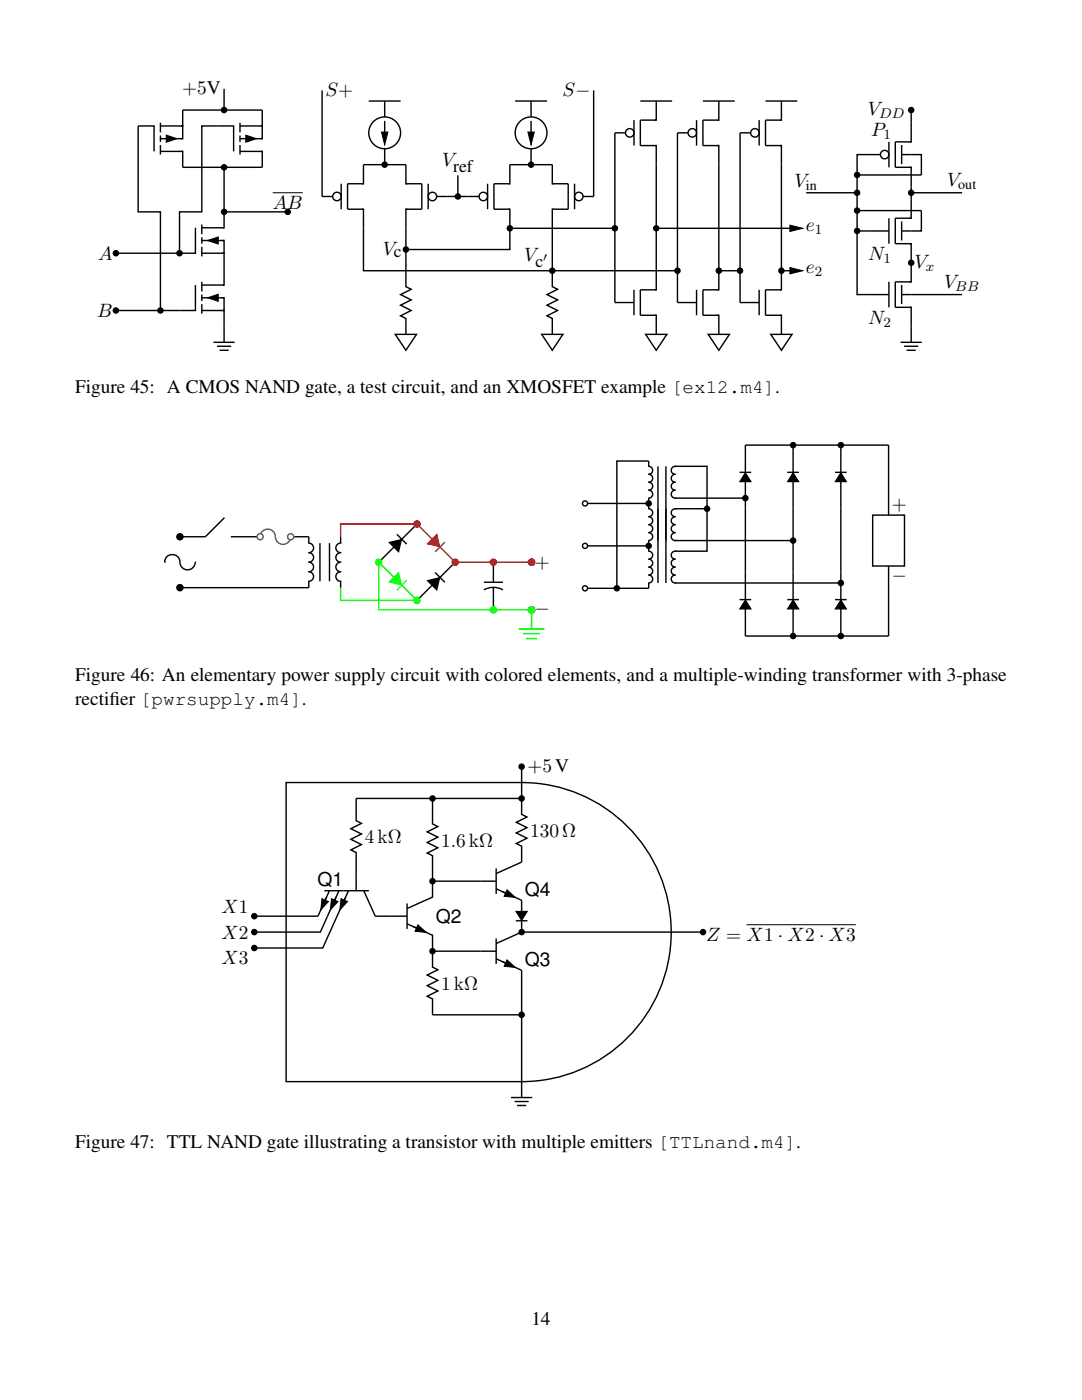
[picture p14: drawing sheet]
<svg xmlns="http://www.w3.org/2000/svg" width="216mm" height="279mm" viewBox="0 0 216 279" stroke-linecap="round" stroke-linejoin="round" font-family="sans-serif">
<defs><g id="words">
<g font-size="3.8">
<text x="36.4" y="18.9">+5V</text>
<text x="64.9" y="19.2">S+</text>
<text x="112.2" y="19.2">S−</text>
<text x="173.2" y="23">V</text>
<text x="173.9" y="27.1">P</text>
<text x="88.2" y="33.2">V</text>
<text x="54.4" y="41.6">AB</text>
<text x="158.6" y="37.2">V</text>
<text x="189" y="37.2">V</text>
<text x="160.8" y="46.1">e</text>
<text x="19.6" y="51.9">A</text>
<text x="76.4" y="50.8">Vc</text>
<text x="104.6" y="52">V</text>
<text x="173.2" y="51.9">N</text>
<text x="182.5" y="53.5">V</text>
<text x="160.8" y="54.6">e</text>
<text x="188.4" y="57.5">V</text>
<text x="19.4" y="63.3">B</text>
<text x="173.2" y="64.6">N</text>
<text x="15" y="78.3">Figure 45: A CMOS NAND gate, a test circuit, and an XMOSFET example [ex12.m4].</text>
<text x="178" y="101.8">+</text>
<text x="106.7" y="113.3">+</text>
<text x="178" y="115.9">−</text>
<text x="106.7" y="122.6">−</text>
<text x="15" y="135.9">Figure 46: An elementary power supply circuit with colored elements, and a multiple-winding transformer with 3-phase</text>
<text x="15" y="140.7">rectif</text>
<text x="21.8" y="140.7">ier [pwrsupply.m4].</text>
<text x="105.2" y="154.1">+5V</text>
<text x="105.8" y="167">130Ω</text>
<text x="72.8" y="168.3">4kΩ</text>
<text x="88" y="168.9">1.6kΩ</text>
<text x="63.4" y="176.9">Q1</text>
<text x="104.7" y="178.8">Q4</text>
<text x="44.2" y="182.2">X1</text>
<text x="87" y="184.2">Q2</text>
<text x="44.2" y="187.3">X2</text>
<text x="140.9" y="187.7">Z = X1 · X2 · X3</text>
<text x="44.2" y="192.5">X3</text>
<text x="88" y="197.5">1kΩ</text>
<text x="104.7" y="192.8">Q3</text>
<text x="15" y="229.1">Figure 47: TTL NAND gate illustrating a transistor with multiple emitters [TTLnand.m4].</text>
<text x="106" y="264.4">14</text>
</g>
<g font-size="3.5">
<text x="90.4" y="34.3">ref</text>
<text x="106.8" y="53.3">c</text>
</g>
<g font-size="2.8">
<text x="175.4" y="23.6">DD</text>
<text x="176.3" y="27.7">1</text>
<text x="160.8" y="37.8">in</text>
<text x="191.2" y="37.8">out</text>
<text x="162.6" y="46.7">1</text>
<text x="176.3" y="52.5">1</text>
<text x="162.6" y="55.1">2</text>
<text x="184.7" y="54">x</text>
<text x="190.6" y="58.1">BB</text>
<text x="176.3" y="65.2">2</text>
</g>
<text font-size="2.5" x="108.4" y="52.1">′</text>
</g></defs>
<g fill="none" stroke="#000" stroke-width=".28">
<path d="M44.7 17.7v4.3M64.3 18v21.2h2.1M118.5 18v21.2h-2.2M30.7 30.2v-5.1h-3.1v17.2h4.4v19.7M32 27.7h4.5M32 30.2h4.5M32 25.1h4.5M32 24.5v1.9M32 27v1.3M32 28.9v2M36.2 27.7h.3v-2.6h-.3h.3v-3.1h15.8v3.1h-.2h.2v2.6h-.2M36.2 30.2h.3v3.2h15.8v-3.2h-.2"/>
<path d="M44.7 33.4v8.9M46.6 30.2v-5.1h-6.3v17.2h-4.5v8.2M47.9 27.7h4.4M47.9 30.2h4.4M47.9 24.5v1.9M47.9 27v1.3M47.9 28.9v2M47.9 25.1h4.4M68.1 36.7v5.1M72.2 36.7h.3v-3.8h8.5v3.8h.3M72.5 36.7h-3.2v5.1h3.2M73.6 20.2h6.3"/>
<path d="M76.8 20.2v3.1M76.8 24.1v4.2M76.8 29.7v3.2M81 36.7h3.2v5.1h-3.2M85.4 36.7v5.1M87.1 39.2h8.5M91.4 35v4.2M97.3 36.7v5.1M101.5 36.7h.2v-3.8h8.5v3.8h.3M101.7 36.7h-3.1v5.1h3.1M102.8 20.2h6.3M106 20.2v3.1"/>
<path d="M106 24.1v4.2M106 29.7v3.2M110.2 36.7h3.2v5.1h-3.2M114.6 36.7v5.1M124.8 26.5h-2.1v33.9h3.8M126.5 24v5.1M127.8 20.2h6.3M130.7 29.1h.2v28.7h-.2M130.9 20.2v3.8h-.2M130.9 24h-3.1v5.1h3.1M137.3 26.5h-2.1v33.9h3.8M139 24v5.1"/>
<path d="M140.3 20.2h6.3M143.2 29.1h.2v24.9M143.4 20.2v3.8h-.2M143.4 24h-3.1v5.1h3.1M149.8 26.5h-2.1v33.9h3.8M151.5 24v5.1M152.7 20.2h6.4M155.6 29.1h.3v24.9M155.9 20.2v3.8h-.3M155.9 24h-3.2v5.1h3.2M160.9 38.5h10.1M175.7 30.9h-4.7v27.9h6.4"/>
<path d="M177.4 28.3v5.1M179.9 30.9h3.9v4h-12.8M179.9 28.9v3.9M181.5 33.4h.3v10.2h-.3M181.8 22v6.3h-.3M181.8 28.3h-3.2v5.1h3.2M181.8 38.5h10.2M23.1 50.5h12.7M39 56.9v5.1h-15.9M39 45.5v5h-3.2M40.3 59.4h4.4M40.3 56.9h4.4"/>
<path d="M40.3 44.8v1.9M40.3 47.4v1.2M40.3 49.3v1.9M40.3 56.3v1.9M40.3 58.8v1.3M40.3 48h4.4M40.3 45.5h4.4M40.3 50.5h4.4M44.4 59.4h.3v2.6h-.3h.3v6.3M44.4 48h.3v2.5h-.3h.3v6.4h-.3M44.7 42.3v3.2h-.3M44.7 42.3h12.7"/>
<path d="M72.2 41.8h.3v12.2h37.7M81.3 41.8h-.3v15.4l1.1 .5-2.2 1.1 2.2 1.1-2.2 1 2.2 1.1-2.2 1 1.1 .6v3.1M101.5 41.8h.2v3.8M101.7 45.6v4.2h-20.7M101.7 45.6h21M110.2 54v3.2l1.1 .5-2.2 1.1 2.2 1.1-2.2 1 2.2 1.1-2.2 1 1.1 .6v3.1M110.2 54h25M110.5 41.8h-.3v12.2M126.5 57.8v5.1M130.9 57.8h-3.1v5.1h3.1M130.9 45.6h28.7M139 57.8v5.1"/>
<path d="M143.4 54v3.8h-.2M143.4 57.8h-3.1v5.1h3.1M143.4 54h4.3M151.5 57.8v5.1M155.9 54v3.8h-.3M155.9 57.8h-3.2v5.1h3.2M155.9 54h3.7M171 42h12.8v4.1h-3.9M171 46.1h6.4M177.4 43.6v5M177.4 56.3v5M179.9 44.2v3.8"/>
<path d="M179.9 56.9v3.8M179.9 58.8h12.1M181.5 48.6h.3v7.7h-.3M181.8 43.6h-3.2v5h3.2M181.8 56.3h-3.2v5h3.2M40.3 60.7v1.9M40.3 62h4.4M42.6 68.3h4.2M43.3 69.1h2.8M43.8 69.9h1.8M78.9 66.7h4.2l-2.1 3.2zM108.1 66.7h4.2l-2.1 3.2z"/>
<path d="M128.8 66.7h4.3l-2.2 3.2zM130.7 62.9h.2v3.8M141.3 66.7h4.3l-2.2 3.2zM143.2 62.9h.2v3.8M153.8 66.7h4.2l-2.1 3.2zM155.6 62.9h.3v3.8M179.7 68.3h4.2M180.4 69.1h2.8M180.9 69.9h1.8M181.5 61.3h.3v7M58.8 107.1h2.8v1.3M61.5 108.4h.1"/>
<path d="M61.5 110.3h.1M61.5 112.2h.1M61.5 114.1h.1M61.5 116h.1M61.6 108.4a.95 .95 0 0 1 1 .9 .95 .95 0 0 1-1 1M61.6 110.3a.95 .95 0 0 1 1 .9 .95 .95 0 0 1-1 1M61.6 112.2a.95 .95 0 0 1 1 1 .95 .95 0 0 1-1 .9M61.6 114.1a.95 .95 0 0 1 1 1 .95 .95 0 0 1-1 .9M61.6 116v1.3M63.8 108.4v7.6M65.7 108.4v7.6M68 114.1a.95 .95 0 0 0-1 1 .95 .95 0 0 0 1 .9"/>
<path d="M68 112.2a.95 .95 0 0 0-1 1 .95 .95 0 0 0 1 .9M68 110.3a.95 .95 0 0 0-1 .9 .95 .95 0 0 0 1 1M68 108.4a.95 .95 0 0 0-1 .9 .95 .95 0 0 0 1 1M68 108.4h.1M68 110.3h.1M68 112.2h.1M68 114.1h.1M68 116h.1M68 107.1v1.3M68 116v1.3"/>
<circle cx="44.7" cy="33.4" r=".51"/>
<circle cx="44.7" cy="22" r=".51"/>
<circle cx="67.2" cy="39.2" r=".85"/>
<circle cx="76.8" cy="26.5" r="3.2"/>
<circle cx="76.8" cy="32.9" r=".51"/>
<circle cx="86.3" cy="39.2" r=".85"/>
<circle cx="91.4" cy="39.2" r=".51"/>
<circle cx="96.4" cy="39.2" r=".85"/>
<circle cx="106" cy="26.5" r="3.2"/>
<circle cx="106" cy="32.9" r=".51"/>
<circle cx="115.5" cy="39.2" r=".85"/>
<circle cx="125.7" cy="26.5" r=".85"/>
<circle cx="138.1" cy="26.5" r=".85"/>
<circle cx="150.6" cy="26.5" r=".85"/>
<circle cx="171" cy="34.9" r=".51"/>
<circle cx="171" cy="38.5" r=".51"/>
<circle cx="176.5" cy="30.9" r=".85"/>
<circle cx="181.8" cy="38.5" r=".51"/>
<circle cx="181.8" cy="22" r=".51"/>
<circle cx="23.1" cy="50.5" r=".51"/>
<circle cx="35.8" cy="50.5" r=".51"/>
<circle cx="44.7" cy="42.3" r=".51"/>
<circle cx="57.4" cy="42.3" r=".51"/>
<circle cx="81" cy="49.8" r=".51"/>
<circle cx="101.7" cy="45.6" r=".51"/>
<circle cx="110.2" cy="54" r=".51"/>
<circle cx="122.7" cy="45.6" r=".51"/>
<circle cx="130.9" cy="45.6" r=".51"/>
<circle cx="135.2" cy="54" r=".51"/>
<circle cx="143.4" cy="54" r=".51"/>
<circle cx="147.7" cy="54" r=".51"/>
<circle cx="155.9" cy="54" r=".51"/>
<circle cx="171" cy="42" r=".51"/>
<circle cx="171" cy="46.1" r=".51"/>
<circle cx="181.8" cy="52.4" r=".51"/>
<circle cx="23.1" cy="62" r=".51"/>
<circle cx="32" cy="62" r=".51"/>
</g>
<g fill="#000">
<path d="M33.2 27l2.1 .7-2.1 .7zM49.1 27l2.1 .7-2.1 .7zM76.1 26.4h1.3l-.6 2.5zM105.3 26.4h1.3l-.6 2.5zM41.4 59.4l2.1-.7v1.4zM41.4 48l2.1-.7v1.4zM157.6 53.4l2.6 .6-2.6 .7zM157.6 44.9l2.6 .7-2.6 .6z"/>
<circle cx="44.7" cy="33.4" r=".51"/>
<circle cx="44.7" cy="22" r=".51"/>
<circle cx="76.8" cy="32.9" r=".51"/>
<circle cx="91.4" cy="39.2" r=".51"/>
<circle cx="106" cy="32.9" r=".51"/>
<circle cx="171" cy="34.9" r=".51"/>
<circle cx="171" cy="38.5" r=".51"/>
<circle cx="181.8" cy="38.5" r=".51"/>
<circle cx="181.8" cy="22" r=".51"/>
<circle cx="23.1" cy="50.5" r=".51"/>
<circle cx="35.8" cy="50.5" r=".51"/>
<circle cx="44.7" cy="42.3" r=".51"/>
<circle cx="57.4" cy="42.3" r=".51"/>
<circle cx="81" cy="49.8" r=".51"/>
<circle cx="101.7" cy="45.6" r=".51"/>
<circle cx="110.2" cy="54" r=".51"/>
<circle cx="122.7" cy="45.6" r=".51"/>
<circle cx="130.9" cy="45.6" r=".51"/>
<circle cx="135.2" cy="54" r=".51"/>
<circle cx="143.4" cy="54" r=".51"/>
<circle cx="147.7" cy="54" r=".51"/>
<circle cx="155.9" cy="54" r=".51"/>
<circle cx="171" cy="42" r=".51"/>
<circle cx="171" cy="46.1" r=".51"/>
<circle cx="181.8" cy="52.4" r=".51"/>
<circle cx="23.1" cy="62" r=".51"/>
<circle cx="32" cy="62" r=".51"/>
</g>
<path d="M33.2 27l2.1 .7-2.1 .7zM49.1 27l2.1 .7-2.1 .7zM54.4 38.5h6M76.1 26.4h1.3l-.6 2.5zM105.3 26.4h1.3l-.6 2.5zM41.4 59.4l2.1-.7v1.4zM41.4 48l2.1-.7v1.4zM157.6 53.4l2.6 .6-2.6 .7zM157.6 44.9l2.6 .7-2.6 .6z" fill="none" stroke="#000" stroke-width=".2"/>
<path d="M55 107.1a1.52 1.52 0 0 0 1.5 1.5 1.52 1.52 0 0 0 1.5-1.5h.8" fill="none" stroke="#00f" stroke-width=".28"/>
<circle cx="58" cy="107.1" r=".61" fill="#fff"/>
<g fill="none" stroke="#00f" stroke-width=".28">
<path d="M51.1 107.1h.8a1.52 1.52 0 0 1 1.5-1.5 1.52 1.52 0 0 1 1.6 1.5"/>
<circle cx="58" cy="107.1" r=".61"/>
</g>
<circle cx="51.9" cy="107.1" r=".61" fill="#fff"/>
<circle cx="51.9" cy="107.1" r=".61" fill="none" stroke="#00f" stroke-width=".28"/>
<g fill="none" stroke="#000" stroke-width=".28">
<path d="M32.9 112.2h.1M32.9 112.2a1.52 1.52 0 0 1 1.5-1.5 1.52 1.52 0 0 1 1.5 1.5 1.52 1.52 0 0 0 1.5 1.5 1.52 1.52 0 0 0 1.5-1.5M35.9 117.3h25.7M38.9 112.2h.1M44.8 103.3l-3.8 3.8h-5.1M46.1 107.1h5M77.7 108.3l2.4-.6-.6 2.4zM78.6 109.2l-3 3M79.2 106.6l1.9 2M83.2 104.6l-3 3M85.3 115.9l2.4-.6-.6 2.4zM86.2 116.8l-3 3"/>
<path d="M86.8 114.3l2 1.9M90.8 112.2l-3 3M96.5 117.7a3.8 3.8 0 0 1 3.9 0M96.5 116.2h3.9M98.4 112.2v4M98.4 117.2v4.5"/>
<circle cx="35.9" cy="117.3" r=".61"/>
<circle cx="35.9" cy="107.1" r=".61"/>
<circle cx="106.1" cy="112.2" r=".61"/>
<circle cx="106.1" cy="121.7" r=".61"/>
</g>
<g fill="#000">
<path d="M77.7 108.3l2.4-.6-.6 2.4zM85.3 115.9l2.4-.6-.6 2.4z"/>
<circle cx="35.9" cy="117.3" r=".61"/>
<circle cx="35.9" cy="107.1" r=".61"/>
<circle cx="106.1" cy="112.2" r=".61"/>
<circle cx="106.1" cy="121.7" r=".61"/>
</g>
<path d="M83.2 104.6h-15.2v2.5" fill="none" stroke="#f00" stroke-width=".28"/>
<circle cx="83.2" cy="104.6" r=".61" fill="#f00"/>
<g fill="none" stroke="#f00" stroke-width=".28">
<path d="M83.2 104.6l3 3"/>
<circle cx="83.2" cy="104.6" r=".61"/>
</g>
<path d="M86.2 107.6l.9-.9 .6 2.4-2.4-.6z" fill="#f00"/>
<path d="M86.2 107.6l.9-.9 .6 2.4-2.4-.6zM87.8 109.2l3 3M88.8 108.2l-2 1.9" fill="none" stroke="#f00" stroke-width=".28"/>
<circle cx="90.8" cy="112.2" r=".61" fill="#f00"/>
<g fill="none" stroke="#f00" stroke-width=".28">
<path d="M90.8 112.2h15.3"/>
<circle cx="90.8" cy="112.2" r=".61"/>
</g>
<circle cx="106.1" cy="112.2" r=".61" fill="#f00"/>
<circle cx="106.1" cy="112.2" r=".61" fill="none" stroke="#f00" stroke-width=".28"/>
<circle cx="98.4" cy="112.2" r=".61" fill="#f00"/>
<circle cx="98.4" cy="112.2" r=".61" fill="none" stroke="#f00" stroke-width=".28"/>
<circle cx="98.4" cy="121.7" r=".61" fill="#0f0"/>
<circle cx="98.4" cy="121.7" r=".61" fill="none" stroke="#0f0" stroke-width=".28"/>
<circle cx="106.1" cy="121.7" r=".61" fill="#0f0"/>
<g fill="none" stroke="#0f0" stroke-width=".28">
<path d="M75.6 112.2v9.5h30.5v3.8M103.5 125.5h5.1M104.4 126.5h3.4M105 127.4h2.2"/>
<circle cx="106.1" cy="121.7" r=".61"/>
</g>
<circle cx="75.6" cy="112.2" r=".61" fill="#0f0"/>
<g fill="none" stroke="#0f0" stroke-width=".28">
<path d="M75.6 112.2l3 3"/>
<circle cx="75.6" cy="112.2" r=".61"/>
</g>
<path d="M79.5 114.3l.6 2.4-2.4-.6z" fill="#0f0"/>
<path d="M79.5 114.3l.6 2.4-2.4-.6zM80.2 116.8l3 3M81.1 115.8l-1.9 2" fill="none" stroke="#0f0" stroke-width=".28"/>
<circle cx="83.2" cy="119.8" r=".61" fill="#0f0"/>
<g fill="none" stroke="#0f0" stroke-width=".28">
<path d="M68 117.3v2.5h15.2"/>
<circle cx="83.2" cy="119.8" r=".61"/>
</g>
<g fill="none" stroke="#000" stroke-width=".28">
<path d="M129.3 93.1h.1M129.3 94.7h.1M129.3 96.2h.1M129.3 97.8h.1M129.3 99.4h.1M129.4 93.1a.79 .79 0 0 1 .8 .8 .79 .79 0 0 1-.8 .8M129.4 94.7a.79 .79 0 0 1 .8 .7 .79 .79 0 0 1-.8 .8M129.4 96.2a.79 .79 0 0 1 .8 .8 .79 .79 0 0 1-.8 .8M129.4 97.8a.79 .79 0 0 1 .8 .8 .79 .79 0 0 1-.8 .8M129.4 92v1.1M129.4 99.4v2.1M131.3 93.1v23.2"/>
<path d="M132.9 93.1v23.2M134.7 99.4h.1M134.7 97.8a.79 .79 0 0 0-.8 .8 .79 .79 0 0 0 .8 .8M134.7 96.2a.79 .79 0 0 0-.8 .8 .79 .79 0 0 0 .8 .8M134.7 94.7a.79 .79 0 0 0-.8 .7 .79 .79 0 0 0 .8 .8M134.7 93.1a.79 .79 0 0 0-.8 .8 .79 .79 0 0 0 .8 .8M134.7 93.1h.1M134.7 93.1h.2M134.7 94.7h.2M134.7 96.2h.2M134.7 97.8h.2M134.7 99.4h.2"/>
<path d="M147.6 94.3h2.3M148.7 94.4l1.1 1.7h-2.1zM148.7 94.3v-5.5h28.6v14M148.7 96.1v23.6M157.1 94.3h2.3M158.3 94.4l1 1.7h-2.1zM158.3 88.8v5.5M158.3 96.1v23.6M166.6 94.3h2.3M167.8 94.4l1 1.7h-2.1zM167.8 88.8v5.5M167.8 96.1v23.6"/>
<path d="M116.7 100.5h12.7M129.3 101.5h.1M129.3 103.1h.1M129.3 104.7h.1M129.3 106.3h.1M129.3 107.9h.1M129.3 110h.1M129.3 111.6h.1M129.3 113.2h.1M129.3 114.8h.1M129.3 116.3h.1M129.4 101.5a.79 .79 0 0 1 .8 .8 .79 .79 0 0 1-.8 .8"/>
<path d="M129.4 103.1a.79 .79 0 0 1 .8 .8 .79 .79 0 0 1-.8 .8M129.4 104.7a.79 .79 0 0 1 .8 .8 .79 .79 0 0 1-.8 .8M129.4 106.3a.79 .79 0 0 1 .8 .8 .79 .79 0 0 1-.8 .8M129.4 110a.79 .79 0 0 1 .8 .8 .79 .79 0 0 1-.8 .8M129.4 111.6a.79 .79 0 0 1 .8 .8 .79 .79 0 0 1-.8 .8M129.4 113.2a.79 .79 0 0 1 .8 .8 .79 .79 0 0 1-.8 .8M129.4 114.8a.79 .79 0 0 1 .8 .8 .79 .79 0 0 1-.8 .7M129.4 107.9v2.1M129.4 116.3v1.1M134.7 107.9h.1M134.7 106.3a.79 .79 0 0 0-.8 .8 .79 .79 0 0 0 .8 .8M134.7 104.7a.79 .79 0 0 0-.8 .8 .79 .79 0 0 0 .8 .8"/>
<path d="M134.7 103.1a.79 .79 0 0 0-.8 .8 .79 .79 0 0 0 .8 .8M134.7 101.5a.79 .79 0 0 0-.8 .8 .79 .79 0 0 0 .8 .8M134.7 101.5h.1M134.7 116.3h.1M134.7 114.8a.79 .79 0 0 0-.8 .8 .79 .79 0 0 0 .8 .7M134.7 113.2a.79 .79 0 0 0-.8 .8 .79 .79 0 0 0 .8 .8M134.7 111.6a.79 .79 0 0 0-.8 .8 .79 .79 0 0 0 .8 .8M134.7 110a.79 .79 0 0 0-.8 .8 .79 .79 0 0 0 .8 .8M134.7 110h.1M134.7 101.5h.2M134.7 103.1h.2M134.7 104.7h.2"/>
<path d="M134.7 106.3h.2M134.7 107.9h.2M134.7 110h.2M134.7 111.6h.2M134.7 113.2h.2M134.7 114.8h.2M134.7 116.3h.2M147.6 119.7h2.3M148.7 119.8l1.1 1.7h-2.1zM157.1 119.7h2.3M158.3 119.8l1 1.7h-2.1zM166.6 119.7h2.3"/>
<path d="M167.8 119.8l1 1.7h-2.1zM174.1 102.8h6.4v10.2h-6.4zM177.3 113v13.9h-28.6v-5.4M158.3 121.5v5.4M167.8 121.5v5.4"/>
<circle cx="158.3" cy="88.8" r=".51"/>
<circle cx="167.8" cy="88.8" r=".51"/>
<circle cx="129.4" cy="100.5" r=".51"/>
<circle cx="158.3" cy="126.9" r=".51"/>
<circle cx="167.8" cy="126.9" r=".51"/>
</g>
<g fill="#000">
<path d="M148.7 94.4l1.1 1.7h-2.1zM158.3 94.4l1 1.7h-2.1zM167.8 94.4l1 1.7h-2.1zM148.7 119.8l1.1 1.7h-2.1zM158.3 119.8l1 1.7h-2.1zM167.8 119.8l1 1.7h-2.1z"/>
<circle cx="158.3" cy="88.8" r=".51"/>
<circle cx="167.8" cy="88.8" r=".51"/>
<circle cx="129.4" cy="100.5" r=".51"/>
<circle cx="158.3" cy="126.9" r=".51"/>
<circle cx="167.8" cy="126.9" r=".51"/>
</g>
<circle cx="116.7" cy="100.5" r=".51" fill="#fff"/>
<g fill="none" stroke="#000" stroke-width=".28">
<path d="M116.7 108.9h12.7"/>
<circle cx="116.7" cy="100.5" r=".51"/>
<circle cx="129.4" cy="108.9" r=".51"/>
</g>
<circle cx="129.4" cy="108.9" r=".51" fill="#000"/>
<circle cx="116.7" cy="108.9" r=".51" fill="#fff"/>
<g fill="none" stroke="#000" stroke-width=".28">
<path d="M116.7 117.4h12.7"/>
<circle cx="116.7" cy="108.9" r=".51"/>
</g>
<circle cx="116.7" cy="117.4" r=".51" fill="#fff"/>
<g fill="none" stroke="#000" stroke-width=".28">
<path d="M129.4 92h-6.3v25.4M134.7 93.1h6.4v16.9h-6.4M134.7 99.4h14M134.7 101.5h6.4M134.7 107.9h23.6M134.7 116.3h33.1M57.1 156.2h47a29.8 29.8 0 0 1 29.8 29.8 29.8 29.8 0 0 1-29.8 29.9h-47zM86.3 159.3v5.1l1.1 .6-2.2 1 2.2 1.1-2.2 1 2.2 1.1-2.2 1 1.1 .6v5.1M104.1 159.3v3.2l1 .6-2.1 1 2.1 1.1-2.1 1 2.1 1.1-2.1 1 1.1 .6v3.1l-5.1 2.3M104.1 159.3h-33v4.5l1 .5-2.1 1.1 2.1 1-2.1 1.1 2.1 1.1-2.1 1 1.1 .5v7.7M104.1 153v6.3M64.7 177.8h8.9"/>
<path d="M65.7 177.8l-2.3 5h-12.7M67.6 177.8l-3.7 8.2h-13.2M69.5 177.8l-5.1 11.4h-13.7M72.6 177.8l2.3 5h6.3M86.3 175.9l-.1 3.2M86.3 175.9h12.7M86.3 179l-5.1 2.3M99 173.3v5.1M99 177.4l5.1 2.3v2.2M81.2 180.3v5.1M81.2 184.4l5.1 2.3M86.2 186.6l.1 3.2"/>
<path d="M86.3 189.8v3.2l1.1 .5-2.2 1.1 2.2 1-2.2 1.1 2.2 1.1-2.2 1 1.1 .6v3.1h17.8M86.3 189.8h12.7M99 187.3v5.1M99 191.4l5.1 2.2v25.4M102.9 183.8h2.3M103 181.9h2.1l-1 1.7zM104.1 186l-5.1 2.3M104.1 183.8v2.2M104.1 186h36.2M102 219h4.2M102.7 219.8h2.8M103.2 220.6h1.8"/>
<circle cx="148.7" cy="99.4" r=".51"/>
<circle cx="116.7" cy="117.4" r=".51"/>
<circle cx="123.1" cy="117.4" r=".51"/>
<circle cx="141.1" cy="101.5" r=".51"/>
<circle cx="158.3" cy="107.9" r=".51"/>
<circle cx="167.8" cy="116.3" r=".51"/>
<circle cx="86.3" cy="159.3" r=".51"/>
<circle cx="104.1" cy="159.3" r=".51"/>
<circle cx="104.1" cy="153" r=".51"/>
<circle cx="86.3" cy="175.9" r=".51"/>
<circle cx="50.7" cy="186" r=".51"/>
<circle cx="50.7" cy="182.8" r=".51"/>
<circle cx="50.7" cy="189.2" r=".51"/>
<circle cx="86.3" cy="189.8" r=".51"/>
<circle cx="104.1" cy="186" r=".51"/>
<circle cx="140.3" cy="186" r=".51"/>
<circle cx="104.1" cy="202.5" r=".51"/>
</g>
<g fill="#000">
<path d="M64.2 179.4l1.3 .5-1.5 1.7zM66.1 179.4l1.3 .5-1.5 1.7zM68.1 179.4l1.2 .5-1.5 1.7zM101.2 177.6l1.6 1.5-2.2-.2zM83.4 184.6l1.6 1.5-2.2-.2zM101.2 191.6l1.6 1.5-2.2-.3zM103 181.9h2.1l-1 1.7z"/>
<circle cx="148.7" cy="99.4" r=".51"/>
<circle cx="123.1" cy="117.4" r=".51"/>
<circle cx="141.1" cy="101.5" r=".51"/>
<circle cx="158.3" cy="107.9" r=".51"/>
<circle cx="167.8" cy="116.3" r=".51"/>
<circle cx="86.3" cy="159.3" r=".51"/>
<circle cx="104.1" cy="159.3" r=".51"/>
<circle cx="104.1" cy="153" r=".51"/>
<circle cx="86.3" cy="175.9" r=".51"/>
<circle cx="50.7" cy="186" r=".51"/>
<circle cx="50.7" cy="182.8" r=".51"/>
<circle cx="50.7" cy="189.2" r=".51"/>
<circle cx="86.3" cy="189.8" r=".51"/>
<circle cx="104.1" cy="186" r=".51"/>
<circle cx="140.3" cy="186" r=".51"/>
<circle cx="104.1" cy="202.5" r=".51"/>
</g>
<path d="M64.2 179.4l1.3 .5-1.5 1.7zM66.1 179.4l1.3 .5-1.5 1.7zM68.1 179.4l1.2 .5-1.5 1.7zM101.2 177.6l1.6 1.5-2.2-.2zM83.4 184.6l1.6 1.5-2.2-.2zM101.2 191.6l1.6 1.5-2.2-.3zM149 184.6h21.8" fill="none" stroke="#000" stroke-width=".2"/>
<use href="#words"/>
</svg>
